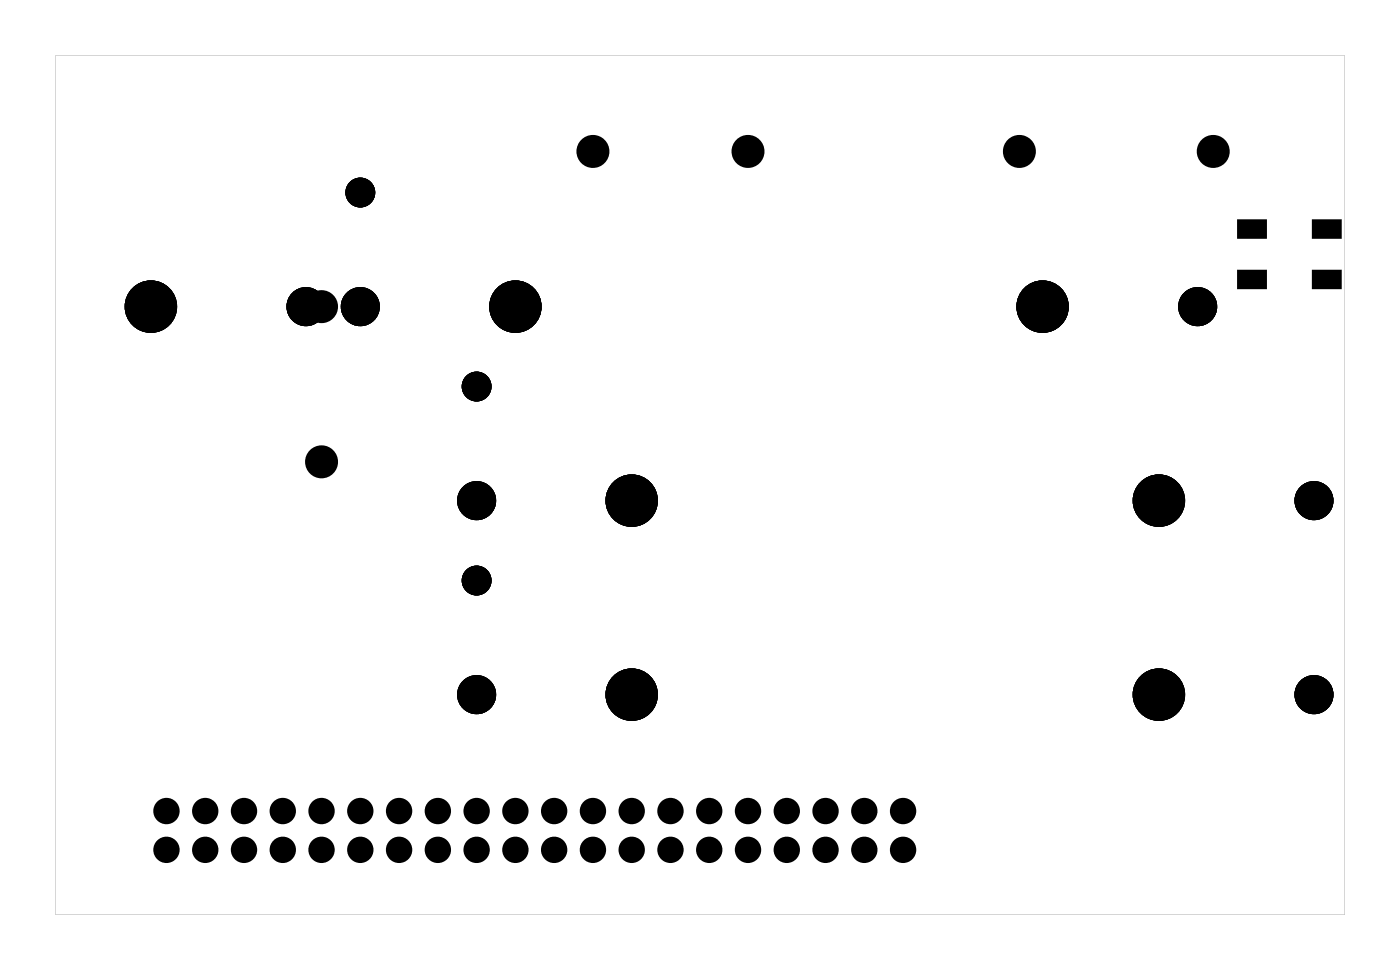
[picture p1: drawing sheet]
<svg xmlns="http://www.w3.org/2000/svg" width="92mm" height="63mm" viewBox="0 0 92 63" stroke-linecap="round" stroke-linejoin="round" font-family="sans-serif">
<g fill="#000">
<path d="M81.2 17.8h1.7v1h-1.7zM81.2 14.5h1.7v1h-1.7zM86.1 14.5h1.7v1h-1.7zM86.1 17.8h1.7v1h-1.7z"/>
<path d="M3.6 3.6v56.3h84.5v-56.3zM3.6 3.6h84.5v56.3h-84.5z"/>
</g>
<g fill="#000">
<circle cx="23.6" cy="12.6" r=".85"/>
<circle cx="38.8" cy="9.9" r=".7"/>
<circle cx="49" cy="9.9" r=".7"/>
<circle cx="66.8" cy="9.9" r=".7"/>
<circle cx="79.5" cy="9.9" r=".7"/>
<circle cx="9.9" cy="20.1" r="1.59"/>
<circle cx="20" cy="20.1" r=".87"/>
<circle cx="21.1" cy="20.1" r=".7"/>
<circle cx="21.1" cy="30.2" r=".7"/>
<circle cx="23.6" cy="20.1" r=".87"/>
<circle cx="31.2" cy="32.8" r=".87"/>
<circle cx="31.2" cy="38" r=".85"/>
<circle cx="31.2" cy="25.3" r=".85"/>
<circle cx="33.8" cy="20.1" r="1.59"/>
<circle cx="41.4" cy="32.8" r="1.59"/>
<circle cx="68.3" cy="20.1" r="1.59"/>
<circle cx="75.9" cy="32.8" r="1.59"/>
<circle cx="78.5" cy="20.1" r=".87"/>
<circle cx="86.1" cy="32.8" r=".87"/>
<circle cx="10.9" cy="53.1" r=".74"/>
<circle cx="10.9" cy="55.6" r=".74"/>
<circle cx="13.4" cy="55.6" r=".74"/>
<circle cx="13.4" cy="53.1" r=".74"/>
<circle cx="16" cy="55.6" r=".74"/>
<circle cx="16" cy="53.1" r=".74"/>
<circle cx="18.5" cy="55.6" r=".74"/>
<circle cx="18.5" cy="53.1" r=".74"/>
<circle cx="21.1" cy="53.1" r=".74"/>
<circle cx="21.1" cy="55.6" r=".74"/>
<circle cx="23.6" cy="53.1" r=".74"/>
<circle cx="23.6" cy="55.6" r=".74"/>
<circle cx="26.1" cy="53.1" r=".74"/>
<circle cx="26.1" cy="55.6" r=".74"/>
<circle cx="28.7" cy="53.1" r=".74"/>
<circle cx="28.7" cy="55.6" r=".74"/>
<circle cx="31.2" cy="45.5" r=".87"/>
<circle cx="31.2" cy="55.6" r=".74"/>
<circle cx="31.2" cy="53.1" r=".74"/>
<circle cx="33.8" cy="55.6" r=".74"/>
<circle cx="33.8" cy="53.1" r=".74"/>
<circle cx="36.3" cy="53.1" r=".74"/>
<circle cx="36.3" cy="55.6" r=".74"/>
<circle cx="38.8" cy="53.1" r=".74"/>
<circle cx="38.8" cy="55.6" r=".74"/>
<circle cx="41.4" cy="45.5" r="1.59"/>
<circle cx="41.4" cy="53.1" r=".74"/>
<circle cx="41.4" cy="55.6" r=".74"/>
<circle cx="43.9" cy="53.1" r=".74"/>
<circle cx="43.9" cy="55.6" r=".74"/>
<circle cx="46.5" cy="53.1" r=".74"/>
<circle cx="46.5" cy="55.6" r=".74"/>
<circle cx="49" cy="53.1" r=".74"/>
<circle cx="49" cy="55.6" r=".74"/>
<circle cx="51.5" cy="55.6" r=".74"/>
<circle cx="51.5" cy="53.1" r=".74"/>
<circle cx="54.1" cy="53.1" r=".74"/>
<circle cx="54.1" cy="55.6" r=".74"/>
<circle cx="56.6" cy="53.1" r=".74"/>
<circle cx="56.6" cy="55.6" r=".74"/>
<circle cx="59.2" cy="55.6" r=".74"/>
<circle cx="59.2" cy="53.1" r=".74"/>
<circle cx="75.9" cy="45.5" r="1.59"/>
<circle cx="86.1" cy="45.5" r=".87"/>
</g>
<g fill="none" stroke="#000" stroke-width=".76" stroke-linecap="butt">
<circle cx="38.8" cy="9.9" r=".7"/>
<circle cx="49" cy="9.9" r=".7"/>
<circle cx="66.8" cy="9.9" r=".7"/>
<circle cx="79.5" cy="9.9" r=".7"/>
<circle cx="21.1" cy="30.2" r=".7"/>
<circle cx="21.1" cy="20.1" r=".7"/>
</g>
<g fill="none" stroke="#000" stroke-width=".25">
<path d="M81.2 17.8h1.7v1h-1.7zM81.2 14.5h1.7v1h-1.7zM86.1 14.5h1.7v1h-1.7zM86.1 17.8h1.7v1h-1.7z"/>
<circle cx="23.6" cy="12.6" r=".85"/>
<circle cx="9.9" cy="20.1" r="1.59"/>
<circle cx="31.2" cy="38" r=".85"/>
<circle cx="31.2" cy="25.3" r=".85"/>
<circle cx="33.8" cy="20.1" r="1.59"/>
<circle cx="41.4" cy="32.8" r="1.59"/>
<circle cx="68.3" cy="20.1" r="1.59"/>
<circle cx="75.9" cy="32.8" r="1.59"/>
<circle cx="10.9" cy="53.1" r=".74"/>
<circle cx="10.9" cy="55.6" r=".74"/>
<circle cx="13.4" cy="53.1" r=".74"/>
<circle cx="13.4" cy="55.6" r=".74"/>
<circle cx="16" cy="53.1" r=".74"/>
<circle cx="16" cy="55.6" r=".74"/>
<circle cx="18.5" cy="55.6" r=".74"/>
<circle cx="18.5" cy="53.1" r=".74"/>
<circle cx="21.1" cy="53.1" r=".74"/>
<circle cx="21.1" cy="55.6" r=".74"/>
<circle cx="23.6" cy="53.1" r=".74"/>
<circle cx="23.6" cy="55.6" r=".74"/>
<circle cx="26.1" cy="53.1" r=".74"/>
<circle cx="26.1" cy="55.6" r=".74"/>
<circle cx="28.7" cy="53.1" r=".74"/>
<circle cx="28.7" cy="55.6" r=".74"/>
<circle cx="31.2" cy="55.6" r=".74"/>
<circle cx="31.2" cy="53.1" r=".74"/>
<circle cx="33.8" cy="53.1" r=".74"/>
<circle cx="33.8" cy="55.6" r=".74"/>
<circle cx="36.3" cy="55.6" r=".74"/>
<circle cx="36.3" cy="53.1" r=".74"/>
<circle cx="38.8" cy="53.1" r=".74"/>
<circle cx="38.8" cy="55.6" r=".74"/>
<circle cx="41.4" cy="45.5" r="1.59"/>
<circle cx="41.4" cy="53.1" r=".74"/>
<circle cx="41.4" cy="55.6" r=".74"/>
<circle cx="43.9" cy="53.1" r=".74"/>
<circle cx="43.9" cy="55.6" r=".74"/>
<circle cx="46.5" cy="53.1" r=".74"/>
<circle cx="46.5" cy="55.6" r=".74"/>
<circle cx="49" cy="55.6" r=".74"/>
<circle cx="49" cy="53.1" r=".74"/>
<circle cx="51.5" cy="53.1" r=".74"/>
<circle cx="51.5" cy="55.6" r=".74"/>
<circle cx="54.1" cy="53.1" r=".74"/>
<circle cx="54.1" cy="55.6" r=".74"/>
<circle cx="56.6" cy="53.1" r=".74"/>
<circle cx="56.6" cy="55.6" r=".74"/>
<circle cx="59.2" cy="53.1" r=".74"/>
<circle cx="59.2" cy="55.6" r=".74"/>
<circle cx="75.9" cy="45.5" r="1.59"/>
</g>
<g fill="none" stroke="#000" stroke-width=".82" stroke-linecap="butt">
<circle cx="20" cy="20.1" r=".87"/>
<circle cx="23.6" cy="20.1" r=".87"/>
<circle cx="31.2" cy="32.8" r=".87"/>
<circle cx="78.5" cy="20.1" r=".87"/>
<circle cx="86.1" cy="32.8" r=".87"/>
<circle cx="31.2" cy="45.5" r=".87"/>
<circle cx="86.1" cy="45.5" r=".87"/>
</g>
</svg>
